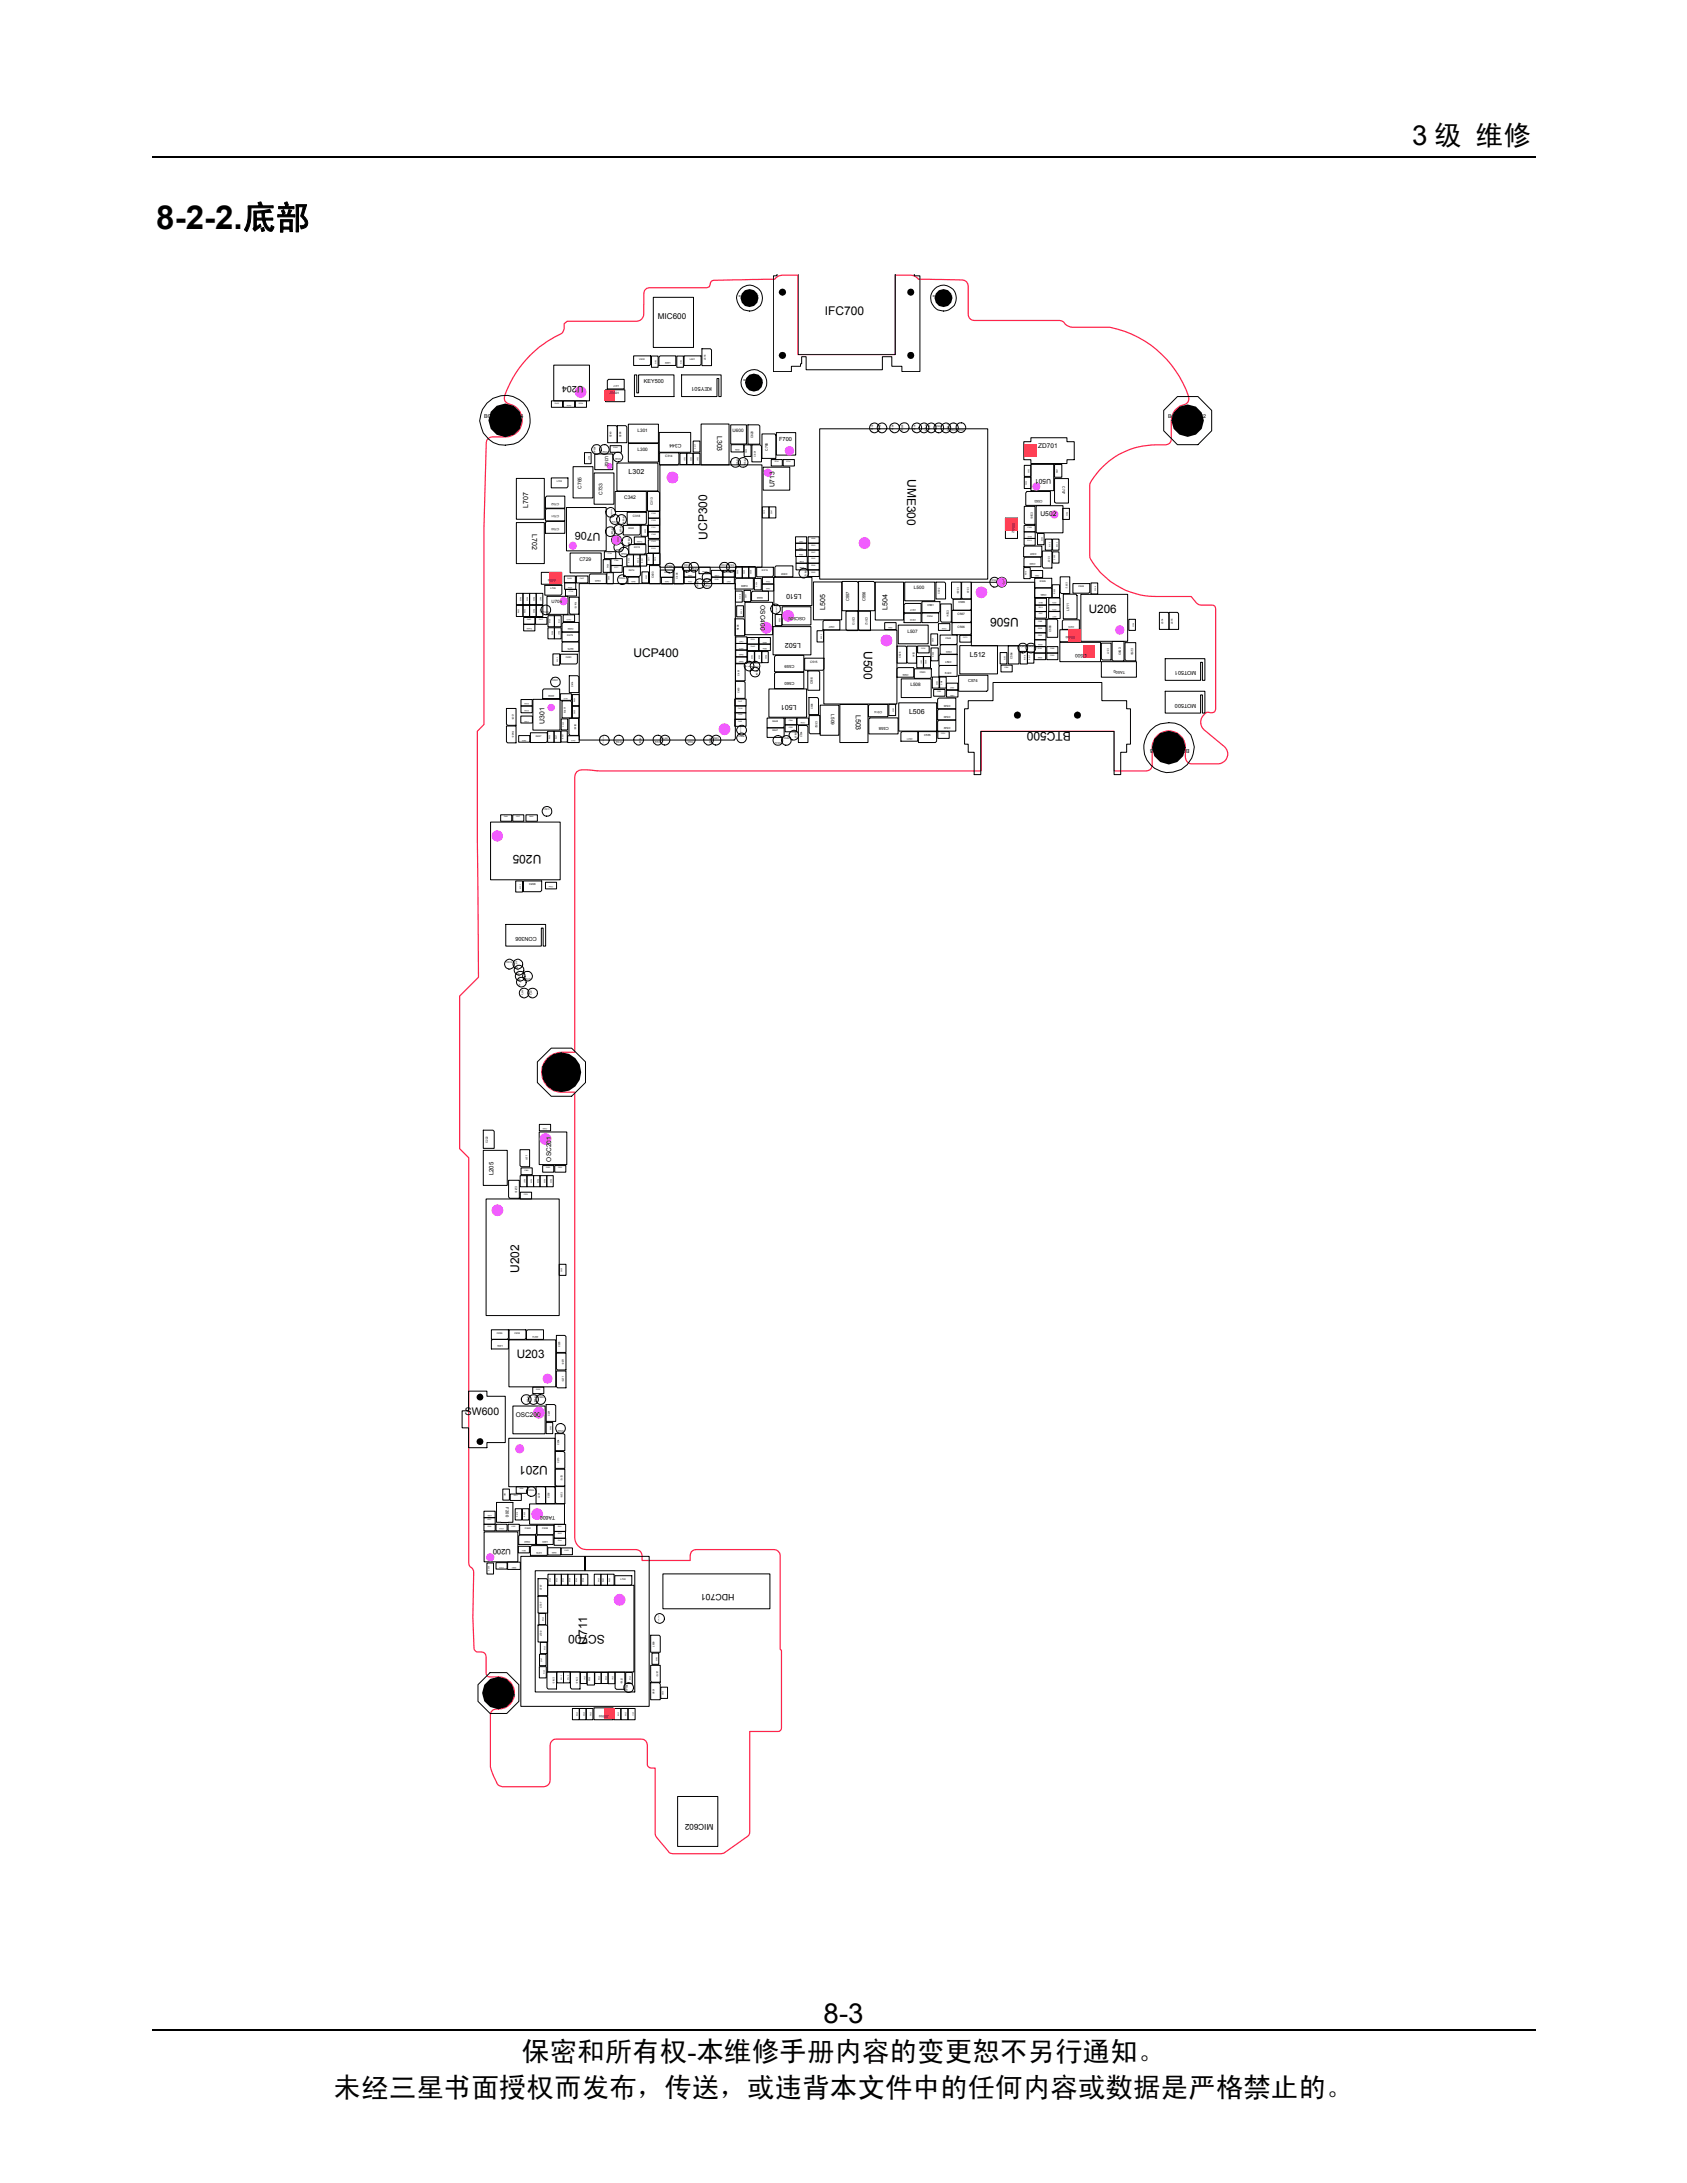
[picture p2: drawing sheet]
<svg xmlns="http://www.w3.org/2000/svg" width="216mm" height="279mm" viewBox="0 0 216 279" stroke-linecap="round" stroke-linejoin="round" font-family="sans-serif">
<defs><g id="words">
<text font-size="4.2" x="20" y="29.3">8-2-2.底部</text>
<g font-size="3.5">
<text x="180.7" y="18.6">3 级 维修</text>
<text x="66.8" y="263.8">保密和所有权-本维修手册内容的变更恕不另行通知。</text>
<text x="105.4" y="259">8-3</text>
<text x="42.7" y="268.4">未经三星书面授权而发布，传送，或违背本文件中的任何内容或数据是严格禁止的。</text>
</g>
<g font-size="1.5">
<text x="105.6" y="40.3">IFC700</text>
<text x="116.1" y="61.3" transform="rotate(90 116.1 61.3)">UME300</text>
<text x="90.5" y="69.1" transform="rotate(-90 90.5 69.1)">UCP300</text>
<text x="110.6" y="83.3" transform="rotate(90 110.6 83.3)">U500</text>
<text x="130.4" y="79.1" transform="rotate(-180 130.4 79.1)">U506</text>
<text x="139.3" y="78.4">U206</text>
<text x="81.1" y="84">UCP400</text>
<text x="137.1" y="93.7" transform="rotate(-180 137.1 93.7)">BTC500</text>
<text x="69.3" y="109.4" transform="rotate(-180 69.3 109.4)">U205</text>
<text x="66.4" y="163" transform="rotate(-90 66.4 163)">U202</text>
<text x="66.1" y="173.8">U203</text>
<text x="70.1" y="187.7" transform="rotate(-180 70.1 187.7)">U201</text>
<text x="77.4" y="209.3" transform="rotate(-180 77.4 209.3)">SC700</text>
<text x="75.2" y="210.5" transform="rotate(-90 75.2 210.5)">U711</text>
</g>
<text font-size="1.4" x="76.9" y="68.2" transform="rotate(-180 76.9 68.2)">U706</text>
<text font-size="1.3" x="59.5" y="181.1">SW600</text>
<g font-size="1.1">
<text x="74.7" y="49.4" transform="rotate(-180 74.7 49.4)">U204</text>
<text x="94" y="204" transform="rotate(-180 94 204)">HDC701</text>
</g>
<g font-size="1">
<text x="84.2" y="40.8">MIC600</text>
<text x="65.4" y="198.3" transform="rotate(-180 65.4 198.3)">U200</text>
<text x="91.3" y="233.4" transform="rotate(-180 91.3 233.4)">MIC602</text>
</g>
<g font-size=".9">
<text x="91.8" y="55.8" transform="rotate(90 91.8 55.8)">L303</text>
<text x="67.6" y="65" transform="rotate(-90 67.6 65)">L707</text>
<text x="80.5" y="60.7">L302</text>
<text x="99.1" y="62.4" transform="rotate(-90 99.1 62.4)">U713</text>
<text x="134.5" y="61.4" transform="rotate(-180 134.5 61.4)">U501</text>
<text x="68.1" y="68.4" transform="rotate(90 68.1 68.4)">L702</text>
<text x="133.2" y="66.1">U502</text>
<text x="102.6" y="76" transform="rotate(-180 102.6 76)">L510</text>
<text x="102.5" y="82.3" transform="rotate(-180 102.5 82.3)">L502</text>
<text x="105.6" y="78" transform="rotate(-90 105.6 78)">L505</text>
<text x="113.6" y="78.1" transform="rotate(-90 113.6 78.1)">L504</text>
<text x="124.1" y="84">L512</text>
<text x="69.7" y="92.6" transform="rotate(-90 69.7 92.6)">U301</text>
<text x="101.9" y="90.3" transform="rotate(-180 101.9 90.3)">L501</text>
<text x="109.5" y="91.5" transform="rotate(90 109.5 91.5)">L503</text>
<text x="116.3" y="91.4">L506</text>
</g>
<g font-size=".8">
<text x="132.9" y="57.3">ZD701</text>
<text x="97.3" y="77.5" transform="rotate(90 97.3 77.5)">OSC400</text>
<text x="70.5" y="148.7" transform="rotate(-90 70.5 148.7)">OSC201</text>
<text x="63.2" y="150.4" transform="rotate(-90 63.2 150.4)">L205</text>
<text x="66" y="181.4">OSC200</text>
</g>
<g font-size=".7">
<text x="62" y="53.5">BOTHHOLE104</text>
<text x="82.4" y="49.1">KEY500</text>
<text x="91.1" y="49.6" transform="rotate(-180 91.1 49.6)">KEY501</text>
<text x="149.5" y="53.5">BOTHHOLE102</text>
<text x="99.7" y="56.5">F700</text>
<text x="153.1" y="85.9" transform="rotate(-180 153.1 85.9)">MOT501</text>
<text x="152.2" y="95.9" transform="rotate(-180 152.2 95.9)">BOTHHOLE108</text>
<text x="153.1" y="90.1" transform="rotate(-180 153.1 90.1)">MOT500</text>
<text x="68.7" y="119.9" transform="rotate(-180 68.7 119.9)">CON306</text>
<text x="69.3" y="136.9">BOTHHOLE101</text>
<text x="71.1" y="194" transform="rotate(-180 71.1 194)">TA600</text>
</g>
<g font-size=".6">
<text x="77.4" y="58.4" transform="rotate(90 77.4 58.4)">U302</text>
<text x="81.6" y="57.7">L300</text>
<text x="81.6" y="55.2">L301</text>
<text x="87.2" y="56.8" transform="rotate(-180 87.2 56.8)">C344</text>
<text x="93.7" y="55.3">U600</text>
<text x="74.4" y="62.6" transform="rotate(-90 74.4 62.6)">C765</text>
<text x="77.1" y="63.4" transform="rotate(-90 77.1 63.4)">C733</text>
<text x="79.9" y="63.9">C342</text>
<text x="74.1" y="71.8">C729</text>
<text x="70.6" y="77.2">U704</text>
<text x="117" y="75.4">L500</text>
<text x="103.1" y="79" transform="rotate(-180 103.1 79)">OSC500</text>
<text x="116.1" y="81">L507</text>
<text x="139.1" y="83.6" transform="rotate(-180 139.1 83.6)">D500</text>
<text x="116.5" y="87.8">L508</text>
<text x="106.4" y="91.4" transform="rotate(90 106.4 91.4)">L509</text>
<text x="65.9" y="216.9" transform="rotate(-180 65.9 216.9)">BOTHHOLE103</text>
</g>
<g font-size=".5">
<text x="108.7" y="77" transform="rotate(-90 108.7 77)">C557</text>
<text x="110.8" y="77" transform="rotate(-90 110.8 77)">C556</text>
<text x="101.7" y="87.2" transform="rotate(-180 101.7 87.2)">C560</text>
<text x="101.7" y="85.1" transform="rotate(-180 101.7 85.1)">C559</text>
<text x="123.9" y="87.2">C574</text>
<text x="144" y="85.8" transform="rotate(-180 144 85.8)">TA500</text>
<text x="113.8" y="93.1" transform="rotate(-180 113.8 93.1)">C558</text>
<text x="64.7" y="192.9" transform="rotate(90 64.7 192.9)">F200</text>
</g>
<g font-size=".4">
<text x="94.6" y="38">BOTHHOLE107</text>
<text x="119.4" y="38">BOTHHOLE100</text>
<text x="78.1" y="50.5">ZD501</text>
<text x="95.1" y="48.8">BOTHHOLE106</text>
<text x="85.1" y="58.5">C314</text>
<text x="96.4" y="56.1" transform="rotate(-90 96.4 56.1)">C620</text>
<text x="98.3" y="57.7" transform="rotate(-90 98.3 57.7)">C785</text>
<text x="71.5" y="64.4" transform="rotate(-180 71.5 64.4)">C732</text>
<text x="71.5" y="66" transform="rotate(-180 71.5 66)">C731</text>
<text x="83.6" y="64.6" transform="rotate(-90 83.6 64.6)">C313</text>
<text x="131.9" y="65.5" transform="rotate(90 131.9 65.5)">C306</text>
<text x="133.4" y="63.9" transform="rotate(-180 133.4 63.9)">C563</text>
<text x="136" y="62.2" transform="rotate(90 136 62.2)">C707</text>
<text x="71.5" y="67.6" transform="rotate(-180 71.5 67.6)">C730</text>
<text x="81" y="66.2">C318</text>
<text x="129.5" y="67" transform="rotate(90 129.5 67)">ZD502</text>
<text x="132.6" y="70.7" transform="rotate(-180 132.6 70.7)">C301</text>
<text x="71.1" y="74.1" transform="rotate(-180 71.1 74.1)">D700</text>
<text x="83.7" y="74" transform="rotate(-90 83.7 74)">C403</text>
<text x="95.7" y="74.9" transform="rotate(-180 95.7 74.9)">C406</text>
<text x="100.8" y="73.3" transform="rotate(-180 100.8 73.3)">C551</text>
<text x="118.7" y="77.6">C561</text>
<text x="122.7" y="77.2">C565</text>
<text x="109.1" y="79" transform="rotate(90 109.1 79)">C513</text>
<text x="110.7" y="79" transform="rotate(90 110.7 79)">C512</text>
<text x="121.2" y="78" transform="rotate(90 121.2 78)">C524</text>
<text x="122.6" y="80.3">C566</text>
<text x="122.6" y="78.7">C567</text>
<text x="134.5" y="80.8" transform="rotate(-90 134.5 80.8)">C586</text>
<text x="136.8" y="78.2" transform="rotate(-90 136.8 78.2)">L511</text>
<text x="137.6" y="81.4" transform="rotate(-180 137.6 81.4)">ZD500</text>
<text x="143.2" y="82.9" transform="rotate(90 143.2 82.9)">C593</text>
<text x="144.8" y="82.9" transform="rotate(90 144.8 82.9)">C250</text>
<text x="103.7" y="84.9">C515</text>
<text x="104" y="87.6" transform="rotate(-90 104 87.6)">C516</text>
<text x="121.8" y="84.6" transform="rotate(-180 121.8 84.6)">C521</text>
<text x="121.8" y="86" transform="rotate(-180 121.8 86)">C519</text>
<text x="129.6" y="84.3" transform="rotate(-90 129.6 84.3)">C564</text>
<text x="104.4" y="92.3" transform="rotate(90 104.4 92.3)">C552</text>
<text x="112.9" y="91" transform="rotate(-180 112.9 91)">C514</text>
<text x="118.3" y="94.2">C555</text>
<text x="121.6" y="90.2" transform="rotate(-180 121.6 90.2)">C523</text>
<text x="121.6" y="93" transform="rotate(-180 121.6 93)">C522</text>
<text x="121.6" y="91.6" transform="rotate(-180 121.6 91.6)">C520</text>
<text x="67.7" y="113.3">C238</text>
<text x="62.4" y="146.3" transform="rotate(-90 62.4 146.3)">C222</text>
<text x="65.9" y="151.8" transform="rotate(90 65.9 151.8)">C218</text>
<text x="77.9" y="219.5" transform="rotate(-180 77.9 219.5)">ZD700</text>
</g>
<g font-size=".3">
<text x="81.8" y="46">V600</text>
<text x="85.8" y="46.3" transform="rotate(-180 85.8 46.3)">L602</text>
<text x="88.3" y="46">L601</text>
<text x="90.3" y="46.1" transform="rotate(-90 90.3 46.1)">L518</text>
<text x="79.2" y="49.3" transform="rotate(-180 79.2 49.3)">L517</text>
<text x="76.2" y="58" transform="rotate(-90 76.2 58)">TP326</text>
<text x="77.8" y="57.7" transform="rotate(-180 77.8 57.7)">TP321</text>
<text x="78.3" y="56" transform="rotate(-90 78.3 56)">C240</text>
<text x="79.5" y="56" transform="rotate(-90 79.5 56)">C268</text>
<text x="79.5" y="58.6" transform="rotate(-180 79.5 58.6)">TP320</text>
<text x="94.3" y="58.7" transform="rotate(90 94.3 58.7)">TP317</text>
<text x="95.3" y="58.7" transform="rotate(90 95.3 58.7)">TP314</text>
<text x="96.7" y="58.4" transform="rotate(-90 96.7 58.4)">C601</text>
<text x="111.8" y="54.9" transform="rotate(-90 111.8 54.9)">318</text>
<text x="111.8" y="55.2" transform="rotate(-90 111.8 55.2)">TP</text>
<text x="112.7" y="54.9" transform="rotate(-90 112.7 54.9)">315</text>
<text x="112.7" y="55.2" transform="rotate(-90 112.7 55.2)">TP</text>
<text x="114.4" y="54.9" transform="rotate(-90 114.4 54.9)">306</text>
<text x="114.4" y="55.2" transform="rotate(-90 114.4 55.2)">TP</text>
<text x="115.6" y="54.8" transform="rotate(-90 115.6 54.8)">305</text>
<text x="115.6" y="55.2" transform="rotate(-90 115.6 55.2)">TP</text>
<text x="117.2" y="54.9" transform="rotate(-90 117.2 54.9)">316</text>
<text x="117.2" y="55.2" transform="rotate(-90 117.2 55.2)">TP</text>
<text x="118.4" y="54.3" transform="rotate(90 118.4 54.3)">TP302</text>
<text x="119" y="54.9" transform="rotate(-90 119 54.9)">301</text>
<text x="119" y="55.2" transform="rotate(-90 119 55.2)">TP</text>
<text x="119.7" y="54.6">TP300</text>
<text x="121.2" y="54.3" transform="rotate(90 121.2 54.3)">TP303</text>
<text x="123.4" y="54.9" transform="rotate(-180 123.4 54.9)">TP327 TP322</text>
<text x="71.2" y="61.7">L703</text>
<text x="78.3" y="67.6" transform="rotate(90 78.3 67.6)">TP309</text>
<text x="79" y="68.7" transform="rotate(90 79 68.7)">U718</text>
<text x="79.1" y="66.7" transform="rotate(-180 79.1 66.7)">TP319</text>
<text x="79.3" y="67.3" transform="rotate(90 79.3 67.3)">TP307</text>
<text x="79.7" y="70.2" transform="rotate(-180 79.7 70.2)">TP325</text>
<text x="79.7" y="66.1" transform="rotate(90 79.7 66.1)">TP304</text>
<text x="80.3" y="70.8" transform="rotate(-180 80.3 70.8)">TP502</text>
<text x="80.4" y="68.8" transform="rotate(90 80.4 68.8)">TP308</text>
<text x="80.4" y="67.7">R300</text>
<text x="81.2" y="70.2">R315</text>
<text x="134.1" y="71.2" transform="rotate(90 134.1 71.2)">C357</text>
<text x="70.4" y="75.4">L706</text>
<text x="73.6" y="77.1" transform="rotate(90 73.6 77.1)">R473</text>
<text x="76.9" y="74.2" transform="rotate(-180 76.9 74.2)">C443</text>
<text x="79.2" y="74.1">TP505</text>
<text x="80.5" y="73">R474</text>
<text x="85.3" y="72.6">TP506</text>
<text x="86.7" y="74.1" transform="rotate(-90 86.7 74.1)">C408</text>
<text x="87.5" y="72.5">TP313</text>
<text x="89.3" y="72.7" transform="rotate(-180 89.3 72.7)">TP324</text>
<text x="89.4" y="74.6" transform="rotate(-90 89.4 74.6)">01</text>
<text x="89.4" y="75.2" transform="rotate(-90 89.4 75.2)">TP5</text>
<text x="91" y="74.9" transform="rotate(-180 91 74.9)">TP400</text>
<text x="91" y="74" transform="rotate(-180 91 74)">TP402</text>
<text x="92.2" y="72.5">TP311 TP310</text>
<text x="97.5" y="73.1">R319</text>
<text x="97.6" y="76.4" transform="rotate(-180 97.6 76.4)">R468</text>
<text x="103" y="72.9" transform="rotate(90 103 72.9)">TP312</text>
<text x="117.2" y="78" transform="rotate(-180 117.2 78)">C517</text>
<text x="120.3" y="76" transform="rotate(-90 120.3 76)">C302</text>
<text x="122.5" y="75.2" transform="rotate(90 122.5 75.2)">C580</text>
<text x="123.8" y="75.2" transform="rotate(90 123.8 75.2)">C581</text>
<text x="126.8" y="74.4">TP328</text>
<text x="128.3" y="74.1" transform="rotate(90 128.3 74.1)">U719</text>
<text x="132.5" y="72.1" transform="rotate(-180 132.5 72.1)">C300</text>
<text x="133.1" y="74.5">R526</text>
<text x="133.9" y="76" transform="rotate(-180 133.9 76)">C585</text>
<text x="136.4" y="74.5" transform="rotate(90 136.4 74.5)">C572</text>
<text x="138" y="75.2">C246</text>
<text x="69.9" y="78.2" transform="rotate(-180 69.9 78.2)">710</text>
<text x="70.3" y="78.2" transform="rotate(-180 70.3 78.2)">TP</text>
<text x="72.6" y="81.4">R476</text>
<text x="73.4" y="80.4" transform="rotate(-180 73.4 80.4)">C454</text>
<text x="73.4" y="82.9" transform="rotate(-180 73.4 82.9)">R475</text>
<text x="94.6" y="80.7" transform="rotate(-90 94.6 80.7)">R408</text>
<text x="106.8" y="80.2" transform="rotate(-180 106.8 80.2)">C507</text>
<text x="116.8" y="83.4" transform="rotate(90 116.8 83.4)">C541</text>
<text x="117.2" y="79.2" transform="rotate(-180 117.2 79.2)">C510</text>
<text x="118.7" y="78.9">C554</text>
<text x="121" y="81.8">C546</text>
<text x="121.8" y="83.3" transform="rotate(-180 121.8 83.3)">C503</text>
<text x="137.5" y="80.1" transform="rotate(-180 137.5 80.1)">C570</text>
<text x="141.7" y="83" transform="rotate(90 141.7 83)">C571</text>
<text x="148.9" y="79.9" transform="rotate(-90 148.9 79.9)">L514</text>
<text x="150.1" y="79.9" transform="rotate(-90 150.1 79.9)">L515</text>
<text x="70.6" y="87.2">TP207</text>
<text x="70.9" y="88.9" transform="rotate(-180 70.9 88.9)">R338</text>
<text x="72.4" y="84.2">C450</text>
<text x="73.3" y="87.9" transform="rotate(-90 73.3 87.9)">C414</text>
<text x="94.6" y="88.7" transform="rotate(-90 94.6 88.7)">C453</text>
<text x="94.6" y="86.5" transform="rotate(-90 94.6 86.5)">C451</text>
<text x="96.8" y="85.6" transform="rotate(90 96.8 85.6)">TP504</text>
<text x="115.3" y="84.2" transform="rotate(-90 115.3 84.2)">C526</text>
<text x="116.3" y="86.2" transform="rotate(-180 116.3 86.2)">C509</text>
<text x="117.7" y="86.1">C553</text>
<text x="65.6" y="91.4" transform="rotate(90 65.6 91.4)">L305</text>
<text x="65.6" y="93.6" transform="rotate(90 65.6 93.6)">R456</text>
<text x="68.6" y="94.3">R457</text>
<text x="72.4" y="91.2" transform="rotate(-90 72.4 91.2)">R471</text>
<text x="73.5" y="92.6" transform="rotate(90 73.5 92.6)">C446</text>
<text x="79.7" y="94.9" transform="rotate(-180 79.7 94.9)">TP708</text>
<text x="81.9" y="94.8" transform="rotate(90 81.9 94.8)">02</text>
<text x="81.9" y="94.3" transform="rotate(90 81.9 94.3)">TP2</text>
<text x="84.6" y="94.9" transform="rotate(-180 84.6 94.9)">TP518</text>
<text x="88.8" y="94.9" transform="rotate(-180 88.8 94.9)">TP201</text>
<text x="90.8" y="94.8" transform="rotate(90 90.8 94.8)">03</text>
<text x="90.8" y="94.3" transform="rotate(90 90.8 94.3)">TP4</text>
<text x="91.2" y="94.6">TP401</text>
<text x="94.4" y="94.3">TP509</text>
<text x="98.8" y="93.6">R447</text>
<text x="98.8" y="92.4">R448</text>
<text x="100" y="94.9" transform="rotate(-180 100 94.9)">TP519</text>
<text x="100.2" y="94.6">TP508</text>
<text x="101.7" y="93.6" transform="rotate(90 101.7 93.6)">TP507</text>
<text x="102.7" y="94.4" transform="rotate(-90 102.7 94.4)">C534</text>
<text x="104" y="90.8" transform="rotate(-90 104 90.8)">C508</text>
<text x="116.8" y="94.4" transform="rotate(-180 116.8 94.4)">C511</text>
<text x="69.5" y="103.7">TP211</text>
<text x="64.7" y="123.3">TP212</text>
<text x="68" y="125.1" transform="rotate(-180 68 125.1)">TP709</text>
<text x="67.3" y="147.9" transform="rotate(90 67.3 147.9)">L211</text>
<text x="63.6" y="170.7">C236</text>
<text x="64.3" y="172.2" transform="rotate(-180 64.3 172.2)">L206</text>
<text x="65.8" y="170.7">C235</text>
<text x="68.9" y="170.9" transform="rotate(-180 68.9 170.9)">R214</text>
<text x="71.7" y="172.4" transform="rotate(-90 71.7 172.4)">C228</text>
<text x="71.9" y="173.9" transform="rotate(90 71.9 173.9)">L208</text>
<text x="67.5" y="178.7" transform="rotate(90 67.5 178.7)">TP203</text>
<text x="68.4" y="178.7" transform="rotate(90 68.4 178.7)">TP206</text>
<text x="68.8" y="179">TP205</text>
<text x="71.9" y="176.2" transform="rotate(90 71.9 176.2)">L270</text>
<text x="70.4" y="181.2" transform="rotate(-90 70.4 181.2)">C201</text>
<text x="71.5" y="185" transform="rotate(-90 71.5 185)">C204</text>
<text x="72.2" y="183" transform="rotate(-180 72.2 183)">TP200</text>
<text x="67.5" y="190.8">TP204</text>
<text x="69.1" y="191.7" transform="rotate(-90 69.1 191.7)">L201</text>
<text x="70.3" y="191.8" transform="rotate(-90 70.3 191.8)">C202</text>
<text x="71.5" y="187.3" transform="rotate(-90 71.5 187.3)">C213</text>
<text x="71.8" y="188.7" transform="rotate(90 71.8 188.7)">C212</text>
<text x="71.8" y="190.9" transform="rotate(90 71.8 190.9)">C216</text>
<text x="67.2" y="195.7">C640</text>
<text x="67.9" y="197.2" transform="rotate(-180 67.9 197.2)">C642</text>
<text x="69.4" y="195.7">C636</text>
<text x="70.1" y="197.2" transform="rotate(-180 70.1 197.2)">L603</text>
<text x="69.3" y="203.6" transform="rotate(-90 69.3 203.6)">C757</text>
<text x="69.3" y="198.6" transform="rotate(-180 69.3 198.6)">L616</text>
<text x="79.4" y="202.2">L700</text>
<text x="69.3" y="209.4" transform="rotate(-90 69.3 209.4)">L709</text>
<text x="69.3" y="205.8" transform="rotate(-90 69.3 205.8)">C737</text>
<text x="70.7" y="214.7" transform="rotate(90 70.7 214.7)">C743</text>
<text x="73.7" y="214.7" transform="rotate(90 73.7 214.7)">C746</text>
<text x="79.5" y="214.7" transform="rotate(90 79.5 214.7)">C760</text>
<text x="83.8" y="210.8" transform="rotate(-90 83.8 210.8)">L609</text>
<text x="84" y="213.9" transform="rotate(90 84 213.9)">L610</text>
<text x="80.3" y="216.5" transform="rotate(-90 80.3 216.5)">TP706</text>
<text x="83.8" y="216.9" transform="rotate(-90 83.8 216.9)">V601</text>
</g>
<g font-size=".2">
<text x="83.9" y="46" transform="rotate(90 83.9 46)">C613</text>
<text x="87.1" y="46" transform="rotate(90 87.1 46)">C614</text>
<text x="71" y="51.6">R435</text>
<text x="73.1" y="51.8" transform="rotate(-180 73.1 51.8)">R434</text>
<text x="74.1" y="51.6">R534</text>
<text x="75.3" y="58.4" transform="rotate(90 75.3 58.4)">R337</text>
<text x="78.5" y="57.4">R342</text>
<text x="87.5" y="58.5" transform="rotate(90 87.5 58.5)">C321</text>
<text x="88.4" y="58.5" transform="rotate(90 88.4 58.5)">C323</text>
<text x="89" y="57.4" transform="rotate(-90 89 57.4)">C317</text>
<text x="89.2" y="58.5" transform="rotate(90 89.2 58.5)">C341</text>
<text x="94.7" y="57.5" transform="rotate(-180 94.7 57.5)">R318</text>
<text x="95.6" y="58" transform="rotate(-90 95.6 58)">C600</text>
<text x="99.1" y="59.1">R742</text>
<text x="100.7" y="59.1">R741</text>
<text x="83.4" y="65.8">C330</text>
<text x="97.9" y="65.8" transform="rotate(-90 97.9 65.8)">C310</text>
<text x="98.8" y="65.8" transform="rotate(-90 98.8 65.8)">C347</text>
<text x="131.4" y="62.1" transform="rotate(-90 131.4 62.1)">C304</text>
<text x="131.6" y="60" transform="rotate(90 131.6 60)">C303</text>
<text x="135.4" y="60.6" transform="rotate(-90 135.4 60.6)">R507</text>
<text x="136.5" y="65.5" transform="rotate(90 136.5 65.5)">R533</text>
<text x="77.8" y="70.9">C734</text>
<text x="78.6" y="71.8">C766</text>
<text x="81.6" y="71.5" transform="rotate(90 81.6 71.5)">R334</text>
<text x="82.2" y="69.3" transform="rotate(-180 82.2 69.3)">TH300</text>
<text x="82.5" y="67.6" transform="rotate(90 82.5 67.6)">C324</text>
<text x="83.1" y="71.8" transform="rotate(-90 83.1 71.8)">C311</text>
<text x="83.4" y="69.4">C315</text>
<text x="83.4" y="66.7">C329</text>
<text x="83.4" y="67.6">C331</text>
<text x="83.4" y="68.4">C348</text>
<text x="83.4" y="70.3">R333</text>
<text x="83.9" y="71.8" transform="rotate(-90 83.9 71.8)">C312</text>
<text x="102.8" y="69.2" transform="rotate(-180 102.8 69.2)">C307</text>
<text x="102.8" y="70.9" transform="rotate(-180 102.8 70.9)">C504</text>
<text x="102.8" y="70.1" transform="rotate(-180 102.8 70.1)">C308</text>
<text x="102.9" y="71.8" transform="rotate(-180 102.9 71.8)">R309</text>
<text x="103.8" y="70.7">R307</text>
<text x="103.8" y="69">R308</text>
<text x="103.8" y="71.6">R302</text>
<text x="103.8" y="69.9">R303</text>
<text x="131.5" y="67.6">C309</text>
<text x="131.5" y="69.3">R313</text>
<text x="132.1" y="68.6" transform="rotate(-180 132.1 68.6)">R312</text>
<text x="133.3" y="68.7" transform="rotate(90 133.3 68.7)">C320</text>
<text x="134.3" y="69.4" transform="rotate(90 134.3 69.4)">C319</text>
<text x="135" y="71.6" transform="rotate(-90 135 71.6)">C305</text>
<text x="135.2" y="69.4" transform="rotate(90 135.2 69.4)">C326</text>
<text x="66.6" y="76.4" transform="rotate(90 66.6 76.4)">R406</text>
<text x="67.4" y="76.4" transform="rotate(90 67.4 76.4)">R405</text>
<text x="68.3" y="76.4" transform="rotate(90 68.3 76.4)">R404</text>
<text x="68.3" y="77.9" transform="rotate(90 68.3 77.9)">R400</text>
<text x="69.1" y="77.9" transform="rotate(90 69.1 77.9)">R401</text>
<text x="69.1" y="76.4" transform="rotate(90 69.1 76.4)">R407</text>
<text x="72.6" y="74.1">R428</text>
<text x="72.8" y="75.8">C718</text>
<text x="73.2" y="75.1" transform="rotate(-180 73.2 75.1)">R708</text>
<text x="74.2" y="74.1">C407</text>
<text x="77.7" y="72.1" transform="rotate(90 77.7 72.1)">R743</text>
<text x="78" y="74.3" transform="rotate(-90 78 74.3)">C444</text>
<text x="78.6" y="72.7">R717</text>
<text x="80.6" y="72" transform="rotate(-90 80.6 72)">R332</text>
<text x="81.3" y="74.4" transform="rotate(-180 81.3 74.4)">R450</text>
<text x="82.3" y="72" transform="rotate(-90 82.3 72)">R331</text>
<text x="82.6" y="73.6" transform="rotate(90 82.6 73.6)">C400</text>
<text x="85" y="73.3">R438</text>
<text x="85.6" y="74.4" transform="rotate(-180 85.6 74.4)">C409</text>
<text x="88.6" y="74.4" transform="rotate(-180 88.6 74.4)">C334</text>
<text x="88.6" y="73.6" transform="rotate(-180 88.6 73.6)">C335</text>
<text x="90.4" y="73.1" transform="rotate(-180 90.4 73.1)">R104</text>
<text x="91.5" y="74.2">R301</text>
<text x="92" y="73.6" transform="rotate(-180 92 73.6)">C322</text>
<text x="93" y="73.3">C333</text>
<text x="93.5" y="74.4" transform="rotate(-180 93.5 74.4)">C327</text>
<text x="94.5" y="73.5" transform="rotate(-90 94.5 73.5)">C332</text>
<text x="94.6" y="76.1" transform="rotate(90 94.6 76.1)">R314</text>
<text x="94.8" y="78" transform="rotate(90 94.8 78)">C426</text>
<text x="95.3" y="73.5" transform="rotate(-90 95.3 73.5)">C325</text>
<text x="95.5" y="76.6" transform="rotate(-90 95.5 76.6)">C447</text>
<text x="96.2" y="73.5" transform="rotate(-90 96.2 73.5)">C328</text>
<text x="96.9" y="75.1" transform="rotate(-90 96.9 75.1)">C404</text>
<text x="98.6" y="74.4" transform="rotate(-180 98.6 74.4)">C316</text>
<text x="98.6" y="75.3" transform="rotate(-180 98.6 75.3)">C448</text>
<text x="102.9" y="72.6" transform="rotate(-180 102.9 72.6)">R304</text>
<text x="103.8" y="73.3">R305</text>
<text x="103.8" y="72.4">R306</text>
<text x="131.4" y="73.6" transform="rotate(-90 131.4 73.6)">R515</text>
<text x="132.9" y="77.8">R513</text>
<text x="133" y="73.6" transform="rotate(-180 133 73.6)">C583</text>
<text x="133.5" y="77.1" transform="rotate(-180 133.5 77.1)">R512</text>
<text x="135" y="76" transform="rotate(-90 135 76)">R532</text>
<text x="135.2" y="77.1" transform="rotate(-180 135.2 77.1)">C576</text>
<text x="135.2" y="77.9" transform="rotate(-180 135.2 77.9)">C579</text>
<text x="140.1" y="75.1" transform="rotate(90 140.1 75.1)">R432</text>
<text x="66.4" y="78.5" transform="rotate(-90 66.4 78.5)">R403</text>
<text x="67.3" y="78.5" transform="rotate(-90 67.3 78.5)">R402</text>
<text x="67.5" y="79.4">R420</text>
<text x="68.1" y="80.4" transform="rotate(-180 68.1 80.4)">TH400</text>
<text x="69" y="79.4">R417</text>
<text x="70.5" y="79.8" transform="rotate(-90 70.5 79.8)">R709</text>
<text x="70.6" y="80.8" transform="rotate(90 70.6 80.8)">R442</text>
<text x="71.5" y="79.2" transform="rotate(90 71.5 79.2)">C719</text>
<text x="71.5" y="80.8" transform="rotate(90 71.5 80.8)">R441</text>
<text x="73.1" y="79.2" transform="rotate(-180 73.1 79.2)">C413</text>
<text x="95.1" y="82" transform="rotate(-180 95.1 82)">C427</text>
<text x="95.1" y="83.7" transform="rotate(-180 95.1 83.7)">R469</text>
<text x="95.1" y="82.9" transform="rotate(-180 95.1 82.9)">R470</text>
<text x="96.1" y="82.8">R465</text>
<text x="96.1" y="81.9">R501</text>
<text x="96.2" y="83.8" transform="rotate(90 96.2 83.8)">C425</text>
<text x="97.1" y="83.8" transform="rotate(90 97.1 83.8)">C539</text>
<text x="98" y="83.8" transform="rotate(90 98 83.8)">R483</text>
<text x="98.1" y="82.9" transform="rotate(-180 98.1 82.9)">R504</text>
<text x="98.1" y="82.1" transform="rotate(-180 98.1 82.1)">R505</text>
<text x="99.7" y="79.1" transform="rotate(90 99.7 79.1)">C505</text>
<text x="105.1" y="81.2" transform="rotate(90 105.1 81.2)">C506</text>
<text x="114.2" y="80.2" transform="rotate(-180 114.2 80.2)">C550</text>
<text x="117.9" y="83">C532</text>
<text x="119.5" y="82.2" transform="rotate(-90 119.5 82.2)">C530</text>
<text x="121.1" y="80.4" transform="rotate(-180 121.1 80.4)">C518</text>
<text x="123.3" y="81.7">C573</text>
<text x="128.5" y="84" transform="rotate(90 128.5 84)">C575</text>
<text x="130.4" y="82.8">TP_AP_D</text>
<text x="131.1" y="83.9" transform="rotate(90 131.1 83.9)">R516</text>
<text x="132.8" y="83.1">R519</text>
<text x="132.8" y="81.3">C595</text>
<text x="132.9" y="79.6">C582</text>
<text x="132.9" y="80.5">R518</text>
<text x="132.9" y="78.6">C587</text>
<text x="133.4" y="82.4" transform="rotate(-180 133.4 82.4)">R502</text>
<text x="134.4" y="83.1">C568</text>
<text x="134.4" y="83.9">C569</text>
<text x="135.2" y="78.8" transform="rotate(-180 135.2 78.8)">C577</text>
<text x="145" y="79.7" transform="rotate(90 145 79.7)">R433</text>
<text x="71.3" y="84.1" transform="rotate(90 71.3 84.1)">C405</text>
<text x="72.7" y="89.3" transform="rotate(-180 72.7 89.3)">C415</text>
<text x="73.6" y="89.9" transform="rotate(-90 73.6 89.9)">R464</text>
<text x="94.5" y="89.8">C417</text>
<text x="95.1" y="84.6" transform="rotate(-180 95.1 84.6)">R449</text>
<text x="117.8" y="84.5" transform="rotate(90 117.8 84.5)">C501</text>
<text x="118.6" y="85" transform="rotate(-90 118.6 85)">C549</text>
<text x="119.5" y="84" transform="rotate(-90 119.5 84)">R500</text>
<text x="119.8" y="87.1" transform="rotate(90 119.8 87.1)">C500</text>
<text x="119.9" y="88.6">C525</text>
<text x="120.6" y="87.6" transform="rotate(-90 120.6 87.6)">C529</text>
<text x="122.1" y="88" transform="rotate(-180 122.1 88)">C537</text>
<text x="122.2" y="88.9" transform="rotate(-180 122.2 88.9)">C528</text>
<text x="128.5" y="85.5">C594</text>
<text x="131.8" y="84.4" transform="rotate(-90 131.8 84.4)">R517</text>
<text x="133.4" y="84.1" transform="rotate(-180 133.4 84.1)">R503</text>
<text x="67.4" y="94.7" transform="rotate(-180 67.4 94.7)">R429</text>
<text x="67.7" y="90.9" transform="rotate(-180 67.7 90.9)">R336</text>
<text x="67.7" y="92.2" transform="rotate(-180 67.7 92.2)">C356</text>
<text x="67.7" y="90" transform="rotate(-180 67.7 90)">R335</text>
<text x="70.4" y="94.6" transform="rotate(-90 70.4 94.6)">R452</text>
<text x="71.3" y="94.6" transform="rotate(-90 71.3 94.6)">R427</text>
<text x="72.1" y="94.5" transform="rotate(-90 72.1 94.5)">R451</text>
<text x="72.2" y="93" transform="rotate(-90 72.2 93)">C445</text>
<text x="73.6" y="91.4" transform="rotate(-90 73.6 91.4)">C420</text>
<text x="73.7" y="94.7" transform="rotate(-180 73.7 94.7)">C419</text>
<text x="84.6" y="94.6">FM_RST</text>
<text x="94.5" y="92.4">C421</text>
<text x="94.5" y="90.7">C418</text>
<text x="94.5" y="91.5">C422</text>
<text x="100.9" y="93.1">C535</text>
<text x="100.9" y="92.2">C544</text>
<text x="103" y="92.5" transform="rotate(-180 103 92.5)">C538</text>
<text x="114.3" y="90.6" transform="rotate(90 114.3 90.6)">C533</text>
<text x="120.5" y="94">C531</text>
<text x="64.5" y="104.6">R461</text>
<text x="66" y="104.6">C237</text>
<text x="67.8" y="104.6">R460</text>
<text x="66.5" y="113.2" transform="rotate(90 66.5 113.2)">C239</text>
<text x="70.8" y="113.5" transform="rotate(-180 70.8 113.5)">C244</text>
<text x="66.2" y="123.9" transform="rotate(-90 66.2 123.9)">TP_215</text>
<text x="66.3" y="124.6" transform="rotate(-90 66.3 124.6)">TP_214</text>
<text x="66.5" y="125.4" transform="rotate(-90 66.5 125.4)">TP_213</text>
<text x="66.6" y="126.2" transform="rotate(-90 66.6 126.2)">TP_212</text>
<text x="67" y="127.5" transform="rotate(-90 67 127.5)">TP_202</text>
<text x="68.1" y="127.5" transform="rotate(-90 68.1 127.5)">TP_201</text>
<text x="67.1" y="149.8">C269</text>
<text x="69.9" y="149.5">R200</text>
<text x="70" y="144.4" transform="rotate(-180 70 144.4)">C205</text>
<text x="71.4" y="149.5">C203</text>
<text x="67" y="152.9">C270</text>
<text x="67.1" y="150.9" transform="rotate(90 67.1 150.9)">R207</text>
<text x="67.9" y="150.9" transform="rotate(90 67.9 150.9)">R208</text>
<text x="68.8" y="150.9" transform="rotate(90 68.8 150.9)">R206</text>
<text x="69.6" y="150.9" transform="rotate(90 69.6 150.9)">R209</text>
<text x="70.5" y="150.9" transform="rotate(90 70.5 150.9)">R205</text>
<text x="71.9" y="162.8" transform="rotate(-90 71.9 162.8)">C220</text>
<text x="68.6" y="177.9">R202</text>
<text x="70.4" y="182.5" transform="rotate(90 70.4 182.5)">C200</text>
<text x="64.7" y="191.5" transform="rotate(-90 64.7 191.5)">L203</text>
<text x="65.7" y="191.5">C211</text>
<text x="66.5" y="190.6">L204</text>
<text x="62.4" y="195.4">C206</text>
<text x="62.4" y="194.6">C207</text>
<text x="62.9" y="193.9" transform="rotate(-180 62.9 193.9)">L200</text>
<text x="64.5" y="195.6" transform="rotate(-180 64.5 195.6)">C210</text>
<text x="65.5" y="195.4">L202</text>
<text x="66.3" y="194.1" transform="rotate(-90 66.3 194.1)">R618</text>
<text x="67.2" y="194.1" transform="rotate(-90 67.2 194.1)">R620</text>
<text x="71.4" y="195.5">C631</text>
<text x="71.4" y="196.3">C632</text>
<text x="71.4" y="197.2">C644</text>
<text x="62.7" y="201" transform="rotate(-90 62.7 201)">C209</text>
<text x="64.5" y="200.5" transform="rotate(-180 64.5 200.5)">C219</text>
<text x="66.1" y="200.5" transform="rotate(-180 66.1 200.5)">R201</text>
<text x="67.3" y="198.4" transform="rotate(-180 67.3 198.4)">R631</text>
<text x="70.5" y="202.5" transform="rotate(-90 70.5 202.5)">C749</text>
<text x="71.2" y="198.7" transform="rotate(-180 71.2 198.7)">R455</text>
<text x="71.3" y="202.5" transform="rotate(-90 71.3 202.5)">R734</text>
<text x="72.2" y="202.5" transform="rotate(-90 72.2 202.5)">R733</text>
<text x="72.3" y="198.5">C452</text>
<text x="73" y="202.5" transform="rotate(-90 73 202.5)">R739</text>
<text x="73.9" y="202.5" transform="rotate(-90 73.9 202.5)">R740</text>
<text x="74.7" y="202.5" transform="rotate(-90 74.7 202.5)">R738</text>
<text x="76.6" y="201.9" transform="rotate(90 76.6 201.9)">C745</text>
<text x="77.3" y="202.5" transform="rotate(-90 77.3 202.5)">R463</text>
<text x="78.1" y="202.5" transform="rotate(-90 78.1 202.5)">R462</text>
<text x="69.4" y="206.9" transform="rotate(90 69.4 206.9)">C738</text>
<text x="69.4" y="212.7" transform="rotate(-90 69.4 212.7)">C747</text>
<text x="69.6" y="213.8" transform="rotate(90 69.6 213.8)">C710</text>
<text x="69.7" y="210.6" transform="rotate(90 69.7 210.6)">C739</text>
<text x="71.8" y="214.4" transform="rotate(90 71.8 214.4)">C744</text>
<text x="72.6" y="214.4" transform="rotate(90 72.6 214.4)">C742</text>
<text x="74.8" y="214.5" transform="rotate(90 74.8 214.5)">C741</text>
<text x="75.5" y="215.2" transform="rotate(-90 75.5 215.2)">R735</text>
<text x="76.6" y="214.5" transform="rotate(90 76.6 214.5)">C756</text>
<text x="77.5" y="214.5" transform="rotate(90 77.5 214.5)">C759</text>
<text x="78.4" y="214.5" transform="rotate(90 78.4 214.5)">C761</text>
<text x="80.6" y="214.5" transform="rotate(90 80.6 214.5)">C748</text>
<text x="84" y="212" transform="rotate(90 84 212)">C635</text>
<text x="73.8" y="219.1" transform="rotate(90 73.8 219.1)">C758</text>
<text x="74.7" y="219.1" transform="rotate(90 74.7 219.1)">C755</text>
<text x="75.5" y="219.1" transform="rotate(90 75.5 219.1)">C762</text>
<text x="79.1" y="219.1" transform="rotate(90 79.1 219.1)">C706</text>
<text x="80" y="219.1" transform="rotate(90 80 219.1)">C709</text>
<text x="80.9" y="219.1" transform="rotate(90 80.9 219.1)">C711</text>
<text x="84.9" y="216.9" transform="rotate(-90 84.9 216.9)">C634</text>
</g>
</g></defs>
<path d="M19.5 20.1h177" fill="none" stroke="#000" stroke-width=".25"/>
<path d="M19.5 259.8h177" fill="none" stroke="#000" stroke-width=".17"/>
<path d="M67.8 45.5a15 15 0 0 1 4.1-2.9 1.48 1.48 0 0 0 .3-1.2l.4-.3h8.9a.94 .94 0 0 0 .9-.9v-2.8a.71 .71 0 0 1 .8-.6h7.4a.67 .67 0 0 0 .3-.6 .59 .59 0 0 1 .8-.3l7.4-.2 .1-.1a1.19 1.19 0 0 1 .9-.4h2v10.2h12.5v-10.2h2l.5 .1 .4 .4 5.7 .1a.76 .76 0 0 1 .7 .8l.1 3.9a.76 .76 0 0 0 .7 .5h10.9l.5 .2 .4 .4 .6 .3h5a13.4 13.4 0 0 1 10 8.9 .79 .79 0 0 1-.5 1 2.06 2.06 0 0 0-1.7 2v2.7l-.4 .4h-1.6a9.6 9.6 0 0 0-8.4 5v9.3a5.7 5.7 0 0 0 1.7 2.5 9.4 9.4 0 0 0 6.7 2.6h4.5l1 1.1h.3l1.6 .1 .2 .2 .1 13.1a.67 .67 0 0 1-1 .4 1.32 1.32 0 0 0-.5 2.2l2.8 2.4a1.27 1.27 0 0 1-1 2l-3.7-.1a.91 .91 0 0 1-.5-.7 3.5 3.5 0 0 0-.4-2.6 2.15 2.15 0 0 0-2.4-.7 2.15 2.15 0 0 0-1.5 2v2.4a.75 .75 0 0 1-.7 .6h-4.1v-5.1h-17.1v5.1h-48.6l-1.9-.2a1.06 1.06 0 0 0-1.4 .9v35.3h-1.7l-.7 .1a2.54 2.54 0 0 0-1.4 .9 2.54 2.54 0 0 0 1.9 4.1h1.9v57a1.55 1.55 0 0 0 1.5 1.5l6.5 .1a.75 .75 0 0 1 .6 .7v.6h6.1a1.13 1.13 0 0 1 .5-1.3l10.3-.1a.8 .8 0 0 1 .7 .8v12l.2 .1v9.9v.2l-.3 .3h-3.8v12.8l-.1 .5-3.2 2.3-6.5 .1-.5-.2-1.7-2.2-.1-8.6-.7-.1-.2-.2-.1-2.6a.76 .76 0 0 0-.7-.8h-11.2l-.4 .5-.1 .3v4.5a.83 .83 0 0 1-.8 .8h-5.3l-.4-.1a5.6 5.6 0 0 1-1.1-2.3v-6.8a.82 .82 0 0 1 1-.8 2.05 2.05 0 0 0 2-2 2.05 2.05 0 0 0-2-2.1h-1.1l-.4-.1-.1-.3v-2.2a.58 .58 0 0 0-.6-.6h-.6l-.3-.2a84.8 84.8 0 0 1-.1-10.2l-.1-.3-.4-.3-.1-.4v-51.8l-1.2-1.2v-19.5l2.4-2.4-.1-17.8v-13.7l.8-.9v-25.1l.3-10.9a.76 .76 0 0 1 .8-.8h2.2a2.13 2.13 0 0 0 1.6-2.1 2.13 2.13 0 0 0-1.6-2.1 .81 .81 0 0 1-.5-1.3 13.9 13.9 0 0 1 3.1-4.9z" fill="none" stroke="#ff1e45" stroke-width=".15"/>
<g fill="none" stroke="#000" stroke-width=".13">
<path d="M83.6 38.1h5.2v6.4h-5.2zM99.4 35.1v.2h-.4v12.3h2.3v-.7h1.1v-.3h.2v-.9h.6v1.6h9.7v-1.6h1.2v1.2h1.3v.7h2.3v-12.3h-.7v-.2M102.1 35.1v10.3h12.5v-10.3M62.3 51.6a3.2 3.2 0 0 1 4.8 .1 3.2 3.2 0 0 1-.6 4.7 3.2 3.2 0 0 1-4.6-1l-.5-1.5 .3-1.5zM70.6 51.3h1.4v.8h-1.4zM70.9 46.7h4.5v4.6h-4.5zM72.1 51.3h1.4v.8h-1.4zM73.3 59.7h2.6v4h-2.6zM73.6 51.3h1.5v.8h-1.5zM74.8 57.9h.9v1.4h-.9zM76.1 58.1h2.3v2h-2.3zM77.5 49.9h2.5v1.5h-2.5z"/>
<path d="M77.8 54.5h1l.2 .1v2.1h-1.2zM77.9 48.6h2v1.2h-2.2v-1.1zM78.1 57h1.4v.9h-1.4zM79 59.3h5.2v3.5h-5.2zM79 54.5h1.1l.1 .1v2.1h-1.2zM80.4 54.3h3.9v2.4h-3.9zM80.4 56.8h3.9v2.3h-3.9zM81.1 45.5h2.2v1.1l-.2 .2h-2zM81.2 48h.3v2.3h.2v-2.3h4.6v2.8h-5.1zM83.4 45.6h.8v1.4h-.8zM84.4 55.3h4v2.6h-4zM84.4 58h2.5v1.3l-.2 .2h-2.3z"/>
<path d="M84.5 59.5h13v13.1h-13zM84.5 45.5h2v1.3h-2.2v-1.1zM86.6 45.6h.9v1.4h-.9zM87 58h.9v1.5h-.9zM87.2 48h5.1v2.8h-.3v-2.4h-.2v2.4h-4.6zM87.5 45.5h2.2v1.1l-.1 .2h-2.1zM87.9 58h.8v1.5h-.8zM88.7 56.4h.9v1.5h-.9zM88.7 58h.9v1.5h-.9zM89.7 54.3h3.6v5.2h-3.6zM89.8 44.6h1.1l.2 .2v2h-1.3zM93.5 54.4h2v2.4h-2z"/>
<path d="M93.6 56.9h1.6v.9h-1.6zM95.2 56.9h.9v1.5h-.9zM95.7 54.4h1.4l.1 .1v2.4h-1.5zM96.2 56.9h1.1l.2 .2v2h-1.3zM97.5 55.5h1.6l.2 .2v3h-1.8zM97.7 59.8h3.4v2.9h-3.4zM98.7 58.8h1.4v.8h-1.4zM99.4 55.4h2.4v2.8h-2.4zM100.2 58.8h1.5v.8h-1.5zM104.9 54.9h21.5v19.2h-21.5zM131 56.5h.9v-.5h4.6v.5h1v2.3h-1v.5h-4.6v-.5h-.9zM131.1 59.6h.8v1.4h-.8z"/>
<path d="M131.9 59.4h3v3.4h-3zM135 59.5h.9v1.6h-.9zM66.1 77.5h.8v1.4h-.8zM66.1 66.9h3.6v5.2h-3.6zM66.1 61.2h3.6v5.3h-3.6zM66.1 75.9h.8v1.5h-.8zM66.9 75.9h.9v1.5h-.9zM66.9 77.5h.9v1.4h-.9zM67 79.9h1.5v.8h-1.5zM67 79h1.5v.9h-1.5zM67.8 75.9h.8v1.5h-.8zM67.8 77.5h.8v1.4h-.8z"/>
<path d="M68.5 79h1.5v.9h-1.5zM68.6 75.9h.9v1.5h-.9zM68.6 77.5h.9v1.4h-.9zM69.3 73.3h2.6v1.5h-2.6zM69.7 74.9h2.2v1.1l-.1 .2h-2.1zM70 63.5h2.3v1.5h-2.5v-1.3zM70 65.1h2.3v1.6h-2.5v-1.4zM70 66.7h2.3v1.6h-2.5v-1.4zM70 76.3h2.7v2.3h-2.7zM70.1 78.8h.9v1.4h-.9zM70.5 61.2h2.2v1.1l-.2 .1h-2zM71 78.8h.8v1.4h-.8z"/>
<path d="M72.1 78.7h1.4v.9h-1.4zM72.1 79.7h2v1.2h-2.2v-1.1zM72.2 73.7h1.4v.9h-1.4zM72.3 74.6h1.4v.8h-1.4zM72.4 75.4h1.4v.9h-1.4zM72.5 65h5.1v5.5h-5.1zM72.9 76.4h1.2v2.2h-1.1l-.1-.2zM73 70.8h3.9v2.5h-3.9zM73.8 73.7h1.4v.9h-1.4zM74.1 74.7h20v19.8l-.1 .2h-19.9zM75.6 73.5h2v1.2h-2.2v-1.1zM76 60.5h2.6v4h-2.6z"/>
<path d="M77.2 71.6h.9v1.7h-.9zM77.3 70.6h1.5v.9h-1.5zM77.7 73.3h.8v1.4h-.8zM78.2 71.5h1.5v.9h-1.5zM78.2 72.4h1.4v.9h-1.4zM78.7 62.9h4v2.6h-4zM79.8 67.2h2.1v1.1l-.1 .2h-2zM79.8 72.5h2.2v1.1l-.2 .2h-2zM80.2 71h.9v1.5h-.9zM80.3 65.6h2.4v1.4l-.1 .1h-2.3zM80.3 73.9h1.5v.8h-1.5zM80.5 69.7h2.2v1.1l-.2 .1h-2z"/>
<path d="M81.1 71h.8v1.5h-.8zM81.2 68.7h1.4v.9h-1.4zM81.9 71h.9v1.5h-.9zM82 67.2h.9v1.4h-.9zM82.1 73.2h.9v1.4h-.9zM82.8 70.8h.8v1.5h-.8zM82.9 62.9h1.4l.1 .2v2.3h-1.5zM83 66.3h1.4v.9h-1.4zM83 68.1h1.4v.8h-1.4zM83 67.2h1.4v.9h-1.4zM83 65.5h1.4v.8h-1.4zM83 69.1h1.4v.8h-1.4z"/>
<path d="M83 69.9h1.4v.9h-1.4zM83.1 72.4h1.3l.1 .1v2.2h-1.4zM83.6 70.8h.9v1.5h-.9zM84.5 73h1.6v.9h-1.6zM84.6 73.9h1.5v.8h-1.5zM86.3 72.6h1l.2 .1v2h-1.2zM87.6 73h1.4v.9h-1.4zM87.6 73.9h1.4v.8h-1.4zM89.5 72.6h1.4v.8h-1.4zM91 73.9h1.5v.8h-1.5zM91 73h1.5v.9h-1.5zM92.5 73h1.5v.9h-1.5z"/>
<path d="M92.5 73.9h1.5v.8h-1.5zM94.1 79.2h1l.2 .2v2h-1.2zM94.1 72.5h.9v1.5h-.9zM94.1 75.6h.9v1.5h-.9zM94.2 74h2.2v1.4h-2.3v-1.2zM94.3 77.5h.8v1.4h-.8zM95 72.5h.8v1.5h-.8zM95.2 75.6h.9v1.4h-.9zM95.3 77.1h3.6v4.1h-3.6zM95.8 72.5h.9v1.5h-.9zM96.2 75.8l.1-.1h2v1.2h-2.1zM96.5 74h.9v1.5h-.9z"/>
<path d="M96.8 72.6h2.2v1.1l-.2 .1h-2zM97.6 64.9h.8v1.4h-.8zM97.6 74.8h1.4v.8h-1.4zM97.6 73.9h1.4v.8h-1.4zM98.4 64.9h.9v1.4h-.9zM99 73.9h4.9v3.6h-4.9zM99.2 78.7h.9v1.4h-.9zM99.3 72.4h2.2v1.4h-2.3v-1.2zM100.1 77.7h3.7v2.3h-3.7zM101.8 69.5h1.4v.9h-1.4zM101.8 68.7h1.4v.8h-1.4zM101.8 70.4h1.4v.8h-1.4z"/>
<path d="M101.9 71.2h1.4v.9h-1.4zM101.9 72.1h1.4v.8h-1.4zM103.4 68.7h1.4v.8h-1.4zM103.4 70.4h1.4v.8h-1.4zM103.4 72.1h1.4v.8h-1.4zM103.4 72.9h1.4v.9h-1.4zM103.4 69.5h1.4v.9h-1.4zM103.4 71.2h1.4v.9h-1.4zM104.1 74.5h3.6v4.8h-3.6zM105.5 79.4h2v1.2h-2.2v-1.1zM107.8 74.4h1.9l.1 .2v3.6h-2zM108.3 78.2h1.5v2.5h-1.4l-.1-.1z"/>
<path d="M109.9 78.2h1.5v2.5h-1.4l-.1-.1zM109.9 74.4h1.9l.2 .2v3.6h-2.1zM112 74.5h3.6v4.9h-3.6zM113.2 79.7h1.5v.9h-1.5zM115.8 74.5h3.8v2.4h-3.8zM115.9 77.2h2v1.3h-2.2v-1.1zM115.9 78.5h2v1.2h-2.2v-1.1zM118 77h2.3v1.3l-.2 .1h-2.1zM118 78.5h2.1v1l-.1 .2h-2zM119.8 74.5h1.1l.1 .2v2h-1.2zM120.1 79.8h1.5v.9h-1.5zM120.4 77.3h1.4v2.3h-1.3l-.1-.1z"/>
<path d="M121.8 74.5h1.2v2.2h-1.1l-.1-.2zM121.8 78.1h2.5v1.4l-.2 .2h-2.3zM121.8 79.7h2.5v1.4l-.2 .1h-2.3zM122 76.7h2.3v1.3l-.2 .1h-2.1zM123.1 74.5h1.2v2.2h-1.1l-.1-.2zM124.3 74.5h8.1v8.2h-8.1zM128.7 66.3h1.5v2.6h-1.5zM131 72.6h.8v1.5h-.8zM131.1 68.1h1.4v.8h-1.4zM131.1 67.2h1.4v.9h-1.4zM131.1 68.9h1.4v.9h-1.4zM131.1 61.1h.8v1.4h-.8z"/>
<path d="M131.1 64.8h1.4v2.3h-1.3l-.1-.1zM131.1 69.9h2.2v1.4h-2.3v-1.3zM131.2 71.3h2v1.2h-2.2v-1zM131.3 63.1l.1-.2h3v1.8h-3.1zM132 73h1.4v.9h-1.4zM132.4 79.2h1.5v.9h-1.5zM132.4 74h2.2v1.1l-.1 .1h-2.1zM132.5 78.3h1.4v.8h-1.4zM132.5 77.4h1.4v.9h-1.4zM132.5 76.6h1.4v.8h-1.4zM132.6 75.2h2v1.3h-2.2v-1.1zM132.6 64.7h3.4v3.5h-3.4z"/>
<path d="M132.8 68.3h.8v1.4h-.8zM133.4 70.5h1.2v2.2h-1.1l-.1-.2zM133.8 69h.8v1.4h-.8zM134 79.2h1.2l.2 .2v2.2h-1.4zM134.2 78.3h1.5v.9h-1.5zM134.2 77.4h1.5v.9h-1.5zM134.2 76.5h1.5v.9h-1.5zM134.7 74.8h.9v1.7h-.9zM134.7 70.6h.8v1.5h-.8zM134.7 69h.8v1.4h-.8zM135 61.3h1.7v3.1h-1.6l-.1-.2zM135.7 73.8h1.2v2.2h-1.1l-.1-.2z"/>
<path d="M136 65.1h.9v1.4h-.9zM136.1 76h1.6l.1 .2v3h-1.7zM136.1 79.3h2v1.3h-2.1v-1.1zM137.3 74.7h2.2v1.1l-.2 .1h-2zM138.3 76.1h6v6h-6zM139.6 74.6h.9v1.4h-.9zM144.5 79.3h.8v1.4h-.8zM148.4 78.4h1.1l.1 .1v2.1h-1.2zM149.6 78.4h1.1l.1 .1v2.1h-1.2zM64.8 90.7h1.2v2.1h-1l-.2-.1zM64.8 92.9h1.2v2.2h-1l-.2-.2zM66.4 94.1h1.4v.9h-1.4z"/>
<path d="M66.7 91.6h1.4v.9h-1.4zM66.7 90.4h1.4v.8h-1.4zM66.7 89.5h1.4v.9h-1.4zM67.9 93.8h2.1v1.1l-.1 .1h-2zM68.2 89.5h3.5v3.9h-3.5zM69.6 88.2h2v1.2h-2.2v-1.1zM70.1 93.6h.8v1.4h-.8zM70.1 80.3h.9v1.5h-.9zM70.8 83.7h.8v1.4h-.8zM70.9 93.6h.9v1.4h-.9zM71 80.3h.8v1.5h-.8zM71.7 88.8h1.4v.8h-1.4z"/>
<path d="M71.7 83.7h2.2v1.1l-.2 .2h-2zM71.8 93.6h.8v1.4h-.8zM71.8 92h.8v1.4h-.8zM71.9 80.9h2.2v1.1l-.2 .1h-2zM71.9 89.7h1.1l.2 .1v2.1h-1.3zM72.1 82.1h2v1.3h-2.2v-1.1zM72.6 94.2h1.5v.8h-1.5zM72.8 91.9h1.2v2.2h-1l-.2-.1zM72.9 86.5h1l.2 .1v2h-1.2zM73.3 90.4h.8v1.5h-.8zM73.3 88.9h.8v1.4h-.8zM94 92.1h1.5v.9h-1.5z"/>
<path d="M94 89.5h1.5v.8h-1.5zM94 91.2h1.5v.9h-1.5zM94 90.4h1.5v.8h-1.5zM94.1 87.2h1.1l.2 .2v2h-1.3zM94.1 85h1.1l.2 .1v2h-1.3zM94.2 81.5h1.4v.9h-1.4zM94.2 82.4h1.4v.8h-1.4zM94.2 83.2h1.4v.9h-1.4zM94.2 84.1h1.4v.8h-1.4zM95.7 81.6h1.4v.8h-1.4zM95.7 82.4h1.4v.9h-1.4zM95.7 83.4h.8v1.4h-.8z"/>
<path d="M96.6 83.4h.9v1.4h-.9zM97.2 81.6h1.4v.8h-1.4zM97.2 82.4h1.4v.9h-1.4zM97.5 83.4h.8v1.4h-.8zM98.2 91.9h2.2v1.1l-.2 .2h-2zM98.2 93.2h2.2v1l-.2 .2h-2zM98.4 88.2h4.8v3.6h-4.8zM98.9 80.2h4.9v3.6h-4.9zM99.1 86.2l.2-.1h3.6v2h-3.8zM99.3 83.9h3.6v2.1h-3.8v-1.9zM100.5 91.9h1.4v.9h-1.4zM100.5 92.8h1.4v.9h-1.4z"/>
<path d="M102 91.9h1.5v.9h-1.5zM102.2 92.9h1l.2 .1v2h-1.2zM103 84.2h2.5v1.4l-.2 .2h-2.3zM103.4 85.9h1.4l.1 .1v2.3h-1.5zM103.5 89.3h1.1l.2 .1v2.1h-1.3zM103.5 91.6h1.4v2.3h-1.2l-.2-.1zM104.6 80.7h.8v1.5h-.8zM105 90.3h2.4v3.8h-2.4zM105.4 80.6h9.4v9.5h-9.4zM107.5 90.2h3.6v4.8h-3.6zM111.2 92l.1-.1h3.6v2h-3.7zM111.3 90.2h2.3v1.5h-2.5v-1.4z"/>
<path d="M113.8 90.1h.8v1.5h-.8zM114.8 82.7h1.1l.1 .2v2h-1.2zM114.9 85.4h2v1.3h-2.1v-1.1zM115 80h3.8v2.4h-3.8zM115 90h4.9v3.6h-4.9zM115.3 86.9h3.9v2.4h-3.9zM115.4 93.6h2.1v1.3h-2.2v-1.1zM116.1 82.7h1.2v2.2h-1.1l-.1-.2zM117 85.6h2.2v1.1l-.2 .1h-2zM117.3 84h.9v1.5h-.9zM117.4 82.7h1.5v.9h-1.5zM117.5 93.6h2.4v1.3l-.2 .1h-2.2z"/>
<path d="M118.2 84h.9v1.5h-.9zM119.1 81.1h.9v1.5h-.9zM119.1 82.9h1v1.7h-1zM119.3 86.7h.9v1.4h-.9zM119.5 88.2h1.4v.9h-1.4zM120 89.5l.2-.2h2.1v1.4h-2.3zM120 90.9l.2-.1h2.1v1.3h-2.3zM120 93.6h1.5v.9h-1.5zM120.2 92.2h2.1v1.4h-2.3v-1.3zM120.2 86.7h.9v1.4h-.9zM120.3 85.2h2.2v1.4h-2.3v-1.3zM120.3 83.8h2.2v1.4h-2.3v-1.3z"/>
<path d="M120.3 81.3h2.2v1.1l-.2 .1h-2zM120.5 82.5h2v1.2h-2.2v-1zM121.1 88.3h1.5v.9h-1.5zM121.1 87.4h1.5v.9h-1.5zM122.7 86.4h3.7v1.9l-.1 .2h-3.6zM122.8 82.6h4.9v3.7h-4.9zM122.8 81.3h1.5v.9h-1.5zM123.9 89.7h3.2v-2.3h13.9v2.3h3.2v1h.5v4.5h-.5v1.1h-.8v2.8h-.8v-5.5h-17.1v5.5h-.8v-2.8h-.8v-1.1h-.5v-4.5h.5zM128 83.5h.9v1.5h-.9zM128.1 85.1h1.4v.9h-1.4zM129 82.7h1.3l.1 .1v2.2h-1.4zM130.6 83.4h.9v1.6h-.9z"/>
<path d="M131.5 83.5h.8v1.4h-.8zM132.4 82.8h1.4v.8h-1.4zM132.4 83.6h1.4v.8h-1.4zM132.4 81.9h1.5v.9h-1.5zM132.4 81h1.5v.9h-1.5zM132.4 80.1h1.5v.9h-1.5zM134 83.6h1.4v.8h-1.4zM134 82.8h1.4v.8h-1.4zM135.6 82.2h5.2v2.5h-5.2zM135.6 80.6h2.6v1.5h-2.6zM140.9 82.3h1.3v2.2h-1.1l-.2-.2zM140.9 84.7h4.5v2h-4.5z"/>
<path d="M142.3 82.1h1.5v2.5h-1.3l-.2-.2zM144 82.3h1.4v2.3h-1.3l-.1-.2zM147.2 93.5a3.2 3.2 0 0 1 5.2 .6 3.2 3.2 0 0 1-2.1 4.7 3.2 3.2 0 0 1-3.9-3.4l.4-1.3zM149.1 84.3h5.1v2.8h-.3v-2.3h-.3v2.3h-4.5zM149.1 88.5h5.1v2.8h-.3v-2.4h-.3v2.4h-4.5zM62.8 105.2h8.9v7.4h-8.9zM64.1 104.3h1.4v.8h-1.4zM64.7 118.3h5.1v2.8h-.3v-2.3h-.2v2.3h-4.6zM65.6 104.3h1.4v.8h-1.4zM66 112.8h.9v1.4h-.9zM67 112.8h2.3v1.2l-.1 .1h-2.2zM67.3 104.3h1.5v.8h-1.5z"/>
<path d="M69.8 112.9h1.4v.9h-1.4zM61.9 147.2h3v4.5h-3zM61.9 144.7h1.2l.1 .1v2.2h-1.3zM62.2 153.5h9.4v14.9h-9.4zM65.1 151.1h1.4v2.3h-1.3l-.1-.2zM66.5 147.1h1.3v2.2h-1.1l-.2-.1zM66.6 150.5h.8v1.4h-.8zM66.6 152.6h1.4v.9h-1.4zM66.7 149.5h1.4v.8h-1.4zM67.4 150.5h.9v1.4h-.9zM68.3 150.5h.8v1.4h-.8zM69 144.9h3.5v4.2h-3.5z"/>
<path d="M69 143.9h1.5v.8h-1.5zM69.1 150.5h.9v1.4h-.9zM69.4 149.2h1.5v.8h-1.5zM70 150.5h.8v1.4h-.8zM71 149.2h1.4v.8h-1.4zM60 178.1h2.3v.6h2.4v5.9h-2.4v.7h-2.3v-2.5h-.9v-2.2h.9zM62.9 170.2h2.2v1.1l-.2 .1h-2zM63 171.4h2.1v1.3h-2.2v-1.1zM65.1 171.5h6v6h-6zM65.2 170.2h2.1v1.1l-.1 .1h-2zM65.6 180h4.2v3.5h-4.2zM67.4 170.3l.1-.1h2.1v1.2h-2.2z"/>
<path d="M68.2 177.5h1.4v.9h-1.4zM69.9 179.8h1.1l.1 .1v2h-1.2zM71.2 175.5h1.2v2.1h-1l-.2-.1zM71.2 173.2h1.2v2.1h-1l-.2-.1zM71.2 170.9h1.1l.1 .2v2h-1.2zM71.6 161.8h.8v1.4h-.8zM61.9 194.2h1.5v.9h-1.5zM61.9 195.1h1.5v.8h-1.5zM61.9 193.4h1.5v.8h-1.5zM62 196.1h4.3v3.8h-4.3zM63.5 195.1h1.4v.8h-1.4zM63.5 192.3h2.1v2.5h-2.1z"/>
<path d="M64.3 190.6h.9v1.4h-.9zM65 199.9h1.6v1h-1.6zM65 195.1h1.5v.8h-1.5zM65.1 184.1h5.9v6.2h-5.9zM65.3 191.2h1.4v.8h-1.4zM65.9 193.1h.9v1.4h-.9zM66.1 190.3h1.4v.8h-1.4zM66.3 197.9h1.5v.9h-1.5zM66.5 195.2h2.2v1.1l-.2 .1h-2zM66.5 196.4h2v1.3h-2.1v-1.1zM66.7 199.2h8.2v1.8h-6.4v15.6h12.7v-15.6h-6.3v-1.8h8.2v19.2h-16.4zM66.9 193.1h.8v1.4h-.8z"/>
<path d="M67.8 192.5h4.4v2.6h-4.4zM67.9 198l.2-.2h1.9v1.3h-2.1zM68.6 190.3h1.1l.1 .1v2h-1.2zM68.7 195.2h2.2v1.1l-.2 .1h-2zM68.8 196.4h2v1.3h-2.1v-1.1zM69.8 190.3h1.1l.2 .1v2h-1.3zM69.9 182.1h.8v1.4h-.8zM70.1 198.1h1.7v.9h-1.7zM70.9 196.9h1.5v.9h-1.5zM70.9 195.1h1.5v.9h-1.5zM70.9 196h1.5v.9h-1.5zM71.1 185.8h1l.2 .1v2h-1.2z"/>
<path d="M71.1 183.5h1l.2 .1v2.1h-1.2zM71.1 190.3h1.2v2.1h-1.1l-.1-.1zM71.1 188h1.2v2.2h-1.1l-.1-.1zM71.8 198.1h1.5v.9h-1.5zM62.3 200h.9v1.5h-.9zM63.5 200h1.4v.8h-1.4zM68.9 202.1h1l.2 .1v2h-1.2zM68.9 204.3h1l.2 .1v2.1h-1.2zM68.9 208h1l.2 .1v2.1h-1.2zM69 206.5h.8v1.4h-.8zM69 213.3h.9v1.5h-.9zM69 211.7h.9v1.5h-.9z"/>
<path d="M69.2 210.2h.8v1.4h-.8zM70 214h1.2v2.2h-1.1l-.1-.2zM70.1 202.9h11v11.1h-11zM70.1 201.5h.9v1.4h-.9zM71 201.5h.8v1.4h-.8zM71.3 214h.8v1.4h-.8zM71.8 201.5h.9v1.4h-.9zM72.1 214h.9v1.4h-.9zM72.7 201.5h.8v1.4h-.8zM73 214h1.2v2.2h-1l-.2-.2zM73.3 218.7h.8v1.4h-.8zM73.5 201.5h.9v1.4h-.9z"/>
<path d="M74.2 218.7h.8v1.4h-.8zM74.3 214.1h.8v1.4h-.8zM74.4 201.5h.8v1.4h-.8zM75 218.7h.9v1.4h-.9zM75.1 214h1v1.7h-1zM76 218.6h2.5v1.5h-2.5zM76.1 201.5h.8v1.4h-.8zM76.1 214.1h.8v1.4h-.8zM76.9 201.5h.8v1.4h-.8zM76.9 214.1h.9v1.4h-.9zM77.7 201.5h.9v1.4h-.9zM77.8 214h.9v1.5h-.9z"/>
<path d="M78.6 218.7h.8v1.4h-.8zM78.7 201.7h2.2v1.1l-.2 .1h-2zM78.7 214h1.3v2.2h-1.1l-.2-.2zM79.5 218.7h.8v1.4h-.8zM80.1 214.1h.8v1.4h-.8zM80.4 218.7h.9v1.4h-.9zM83.3 213.1h1.2v2.2h-1.1l-.1-.1zM83.3 209.3h1.1l.1 .1v2.1h-1.2zM83.3 215.4h1.1l.1 .1v2h-1.2zM83.4 211.6h.9v1.4h-.9zM84.6 215.9h.8v1.5h-.8zM84.8 201.4h13.7v4.5h-13.7z"/>
<path d="M86.7 229.9h5.2v6.4h-5.2z"/>
<circle cx="95.9" cy="38.2" r="1.65"/>
<circle cx="120.7" cy="38.2" r="1.65"/>
<circle cx="76.3" cy="57.5" r=".61"/>
<circle cx="77.4" cy="57.5" r=".62"/>
<circle cx="79.1" cy="58.5" r=".62"/>
<circle cx="94.1" cy="59.2" r=".62"/>
<circle cx="95.1" cy="59.2" r=".62"/>
<circle cx="96.5" cy="49" r="1.65"/>
<circle cx="111.9" cy="54.8" r=".62"/>
<circle cx="112.9" cy="54.8" r=".63"/>
<circle cx="114.5" cy="54.8" r=".63"/>
<circle cx="115.7" cy="54.7" r=".62"/>
<circle cx="117.3" cy="54.8" r=".62"/>
<circle cx="118.3" cy="54.8" r=".63"/>
<circle cx="119.2" cy="54.8" r=".62"/>
<circle cx="120.1" cy="54.8" r=".62"/>
<circle cx="121" cy="54.8" r=".62"/>
<circle cx="122" cy="54.8" r=".62"/>
<circle cx="123" cy="54.7" r=".62"/>
<circle cx="152" cy="53.8" r="3.3"/>
<circle cx="69.9" cy="78.1" r=".63"/>
<circle cx="78.1" cy="68" r=".63"/>
<circle cx="78.1" cy="65.6" r=".62"/>
<circle cx="78.7" cy="66.5" r=".63"/>
<circle cx="78.9" cy="69.1" r=".63"/>
<circle cx="79.2" cy="67.8" r=".62"/>
<circle cx="79.2" cy="70" r=".62"/>
<circle cx="79.5" cy="66.5" r=".62"/>
<circle cx="79.6" cy="74.2" r=".62"/>
<circle cx="79.8" cy="70.7" r=".62"/>
<circle cx="80.2" cy="69.3" r=".63"/>
<circle cx="85.7" cy="72.7" r=".63"/>
<circle cx="87.9" cy="72.6" r=".63"/>
<circle cx="88.8" cy="72.6" r=".62"/>
<circle cx="89.5" cy="74.7" r=".63"/>
<circle cx="90.5" cy="73.9" r=".61"/>
<circle cx="90.5" cy="74.7" r=".62"/>
<circle cx="92.7" cy="72.6" r=".63"/>
<circle cx="93.6" cy="72.6" r=".63"/>
<circle cx="99.3" cy="77.9" r=".63"/>
<circle cx="102.9" cy="73.4" r=".63"/>
<circle cx="127.3" cy="74.5" r=".63"/>
<circle cx="128.2" cy="74.5" r=".63"/>
<circle cx="71.1" cy="87.3" r=".62"/>
<circle cx="77.3" cy="94.7" r=".63"/>
<circle cx="79.2" cy="94.7" r=".62"/>
<circle cx="81.7" cy="94.7" r=".63"/>
<circle cx="84.2" cy="94.7" r=".61"/>
<circle cx="85.1" cy="94.7" r=".63"/>
<circle cx="88.3" cy="94.7" r=".62"/>
<circle cx="90.7" cy="94.7" r=".63"/>
<circle cx="91.6" cy="94.7" r=".63"/>
<circle cx="94.9" cy="94.4" r=".62"/>
<circle cx="94.9" cy="93.4" r=".62"/>
<circle cx="95.9" cy="85.3" r=".63"/>
<circle cx="96.6" cy="86" r=".63"/>
<circle cx="96.6" cy="85.3" r=".63"/>
<circle cx="99.6" cy="94.8" r=".62"/>
<circle cx="100.6" cy="94.8" r=".62"/>
<circle cx="101.6" cy="94.1" r=".62"/>
<circle cx="130.9" cy="82.9" r=".62"/>
<circle cx="131.9" cy="83" r=".62"/>
<circle cx="70" cy="103.8" r=".62"/>
<circle cx="65.2" cy="123.4" r=".63"/>
<circle cx="66.3" cy="123.4" r=".62"/>
<circle cx="66.4" cy="124.2" r=".62"/>
<circle cx="66.6" cy="124.9" r=".62"/>
<circle cx="66.7" cy="125.7" r=".61"/>
<circle cx="67.1" cy="127.1" r=".62"/>
<circle cx="67.5" cy="124.9" r=".62"/>
<circle cx="68.2" cy="127.1" r=".61"/>
<circle cx="71.8" cy="137.2" r="3.3"/>
<circle cx="67.3" cy="179.1" r=".63"/>
<circle cx="68.3" cy="179.1" r=".62"/>
<circle cx="69.2" cy="179.1" r=".61"/>
<circle cx="68" cy="190.9" r=".62"/>
<circle cx="71.7" cy="182.8" r=".63"/>
<circle cx="63.8" cy="216.7" r="2.82"/>
<circle cx="80.5" cy="216" r=".62"/>
<circle cx="84.4" cy="207.1" r=".63"/>
</g>
<g fill="#000">
<circle cx="95.9" cy="38.2" r="1.16"/>
<circle cx="100.1" cy="37.4" r=".47"/>
<circle cx="116.6" cy="37.4" r=".46"/>
<circle cx="120.8" cy="38.2" r="1.16"/>
<circle cx="64.7" cy="53.8" r="2.15"/>
<circle cx="96.5" cy="49" r="1.16"/>
<circle cx="100.1" cy="45.5" r=".47"/>
<circle cx="116.6" cy="45.5" r=".47"/>
<circle cx="152" cy="53.8" r="2.08"/>
<circle cx="130.2" cy="91.5" r=".46"/>
<circle cx="137.9" cy="91.5" r=".46"/>
<circle cx="149.6" cy="95.7" r="2.15"/>
<circle cx="71.9" cy="137.2" r="2.54"/>
<circle cx="61.4" cy="178.8" r=".45"/>
<circle cx="61.4" cy="184.5" r=".45"/>
<circle cx="63.8" cy="216.7" r="2.08"/>
</g>
<g fill="#ff4054">
<path d="M138.6 82.7h1.6v1.5h-1.6z"/>
<path d="M70.3 73.3h1.6v1.5h-1.6z"/>
</g>
<g fill="#f15dff">
<circle cx="101" cy="57.7" r=".62"/>
<circle cx="69" cy="180.8" r=".77"/>
<circle cx="69.8" cy="145.8" r=".77"/>
<circle cx="98.1" cy="80.4" r=".77"/>
<circle cx="100.9" cy="78.8" r=".76"/>
<circle cx="68.7" cy="193.8" r=".76"/>
<circle cx="62.7" cy="199.3" r=".53"/>
<circle cx="66.5" cy="185.4" r=".6"/>
<circle cx="63.7" cy="154.9" r=".77"/>
<circle cx="70.1" cy="176.5" r=".65"/>
<circle cx="74.3" cy="50.2" r=".77"/>
<circle cx="63.6" cy="107" r=".73"/>
<circle cx="143.3" cy="80.6" r=".62"/>
<circle cx="70.5" cy="90.6" r=".49"/>
<circle cx="78" cy="59.6" r=".39"/>
<circle cx="113.4" cy="82" r=".77"/>
<circle cx="132.6" cy="62.3" r=".54"/>
<circle cx="134.9" cy="65.8" r=".54"/>
<circle cx="125.6" cy="75.8" r=".75"/>
<circle cx="72.1" cy="76.9" r=".54"/>
<circle cx="73.3" cy="69.8" r=".54"/>
<circle cx="79.3" cy="204.8" r=".78"/>
<circle cx="98.3" cy="60.5" r=".54"/>
<circle cx="78.9" cy="69.1" r=".61"/>
<circle cx="128.2" cy="74.5" r=".62"/>
<circle cx="86.1" cy="61.1" r=".77"/>
<circle cx="92.7" cy="93.3" r=".77"/>
<circle cx="110.6" cy="69.5" r=".77"/>
</g>
<g fill="#ff4054">
<path d="M136.7 80.6h1.5v1.5h-1.5z"/>
<path d="M77.3 50h1.4v1.3h-1.4z"/>
<path d="M128.7 66.3h1.5v1.6h-1.5z"/>
<path d="M77.3 218.7h1.3v1.3h-1.3z"/>
<path d="M131.1 56.9h1.5v1.6h-1.5z"/>
</g>
<use href="#words"/>
</svg>
